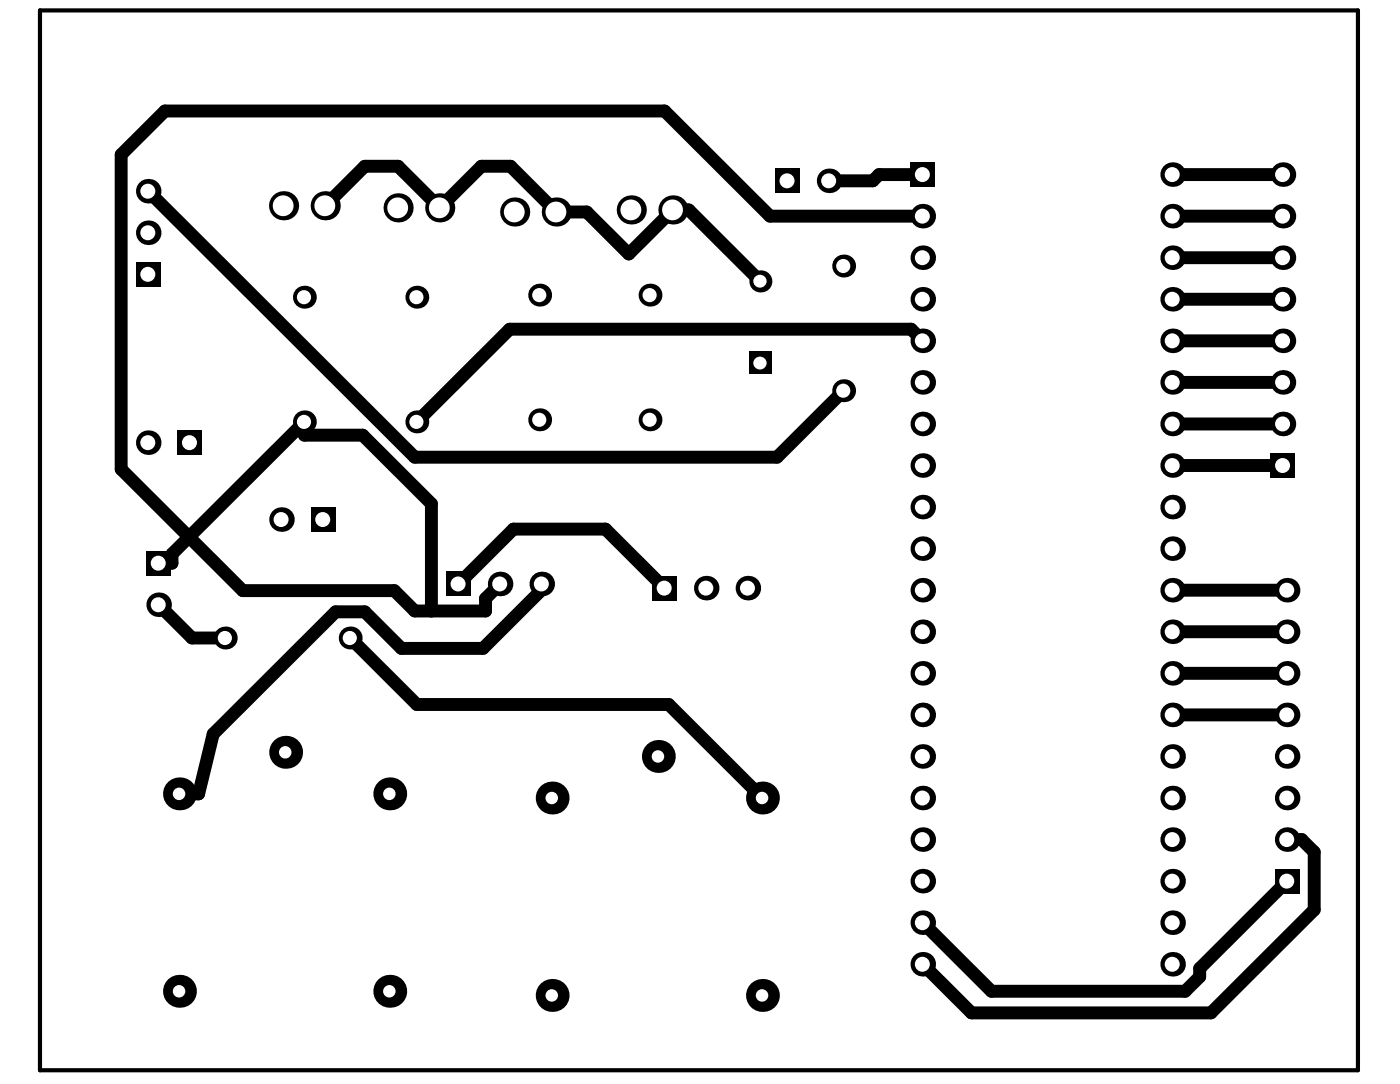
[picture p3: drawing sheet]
<svg xmlns="http://www.w3.org/2000/svg" width="279mm" height="216mm" viewBox="0 0 279 216" stroke-linecap="round" stroke-linejoin="round" font-family="sans-serif">
<path d="M8 2.1h262.7v211.1h-262.7z" fill="none" stroke="#000" stroke-width=".83"/>
<g fill="none" stroke="#000" stroke-width="2.6">
<path d="M29.5 38.1l53.2 53h72.2l13.3-13.3M183.9 34.8h-8.7l-1.2 1.2h-8.7M233.7 34.8h22M64.8 41l7.9-7.9h6.6l8.3 8.3 8.3-8.3h5.9l9.1 9.1h6l8.4 8.4 8.8-8.8h3.2l14.3 14.2M183.9 43.1h-30.4l-21-21h-99.6l-8.7 8.7v62.7l24.2 24.1h30.2l4.1 4.1h14.1v-2.5l2.9-2.9M233.7 59.6h22M233.7 43.1h22M233.7 51.3h22M183.9 67.9l-2.3-2.3h-80l-18.5 18.4M233.7 67.9h22M233.7 76.2h22M233.7 92.7h22"/>
<path d="M233.7 84.4h22M31.6 112.2h2.7v-1.9l26.4-26.3v2.7h11.6l13.7 13.6v21.4M91.4 116.3l10.9-10.9h18.4l11.8 11.7M108 116.3v1.2l-11.7 11.6h-16.3l-7.3-7.2h-5.8l-24.4 24.3-2.9 11.9h-3.8M233.7 117.6h22.9M31.6 120.4l6.7 6.7h6.6M69.8 127.1l13.3 13.2h50.2l18.7 18.6M233.7 134.1h22.9M233.7 125.8h22.9M233.7 142.4h22.9M256.6 175.5l-17.5 17.4v1.6l-2.9 2.9h-38.6l-13.7-13.6M256.6 167.2h2.9l2.4 2.5v11.5l-20.5 20.5h-47.8l-9.7-9.6"/>
</g>
<circle cx="60.7" cy="84" r="2.28" fill="#000"/>
<circle cx="60.6" cy="84" r="1.41" fill="#fff"/>
<circle cx="60.7" cy="59.2" r="2.28" fill="#000"/>
<circle cx="60.6" cy="59.2" r="1.41" fill="#fff"/>
<circle cx="108" cy="116.3" r="2.45" fill="#000"/>
<circle cx="107.9" cy="116.3" r="1.49" fill="#fff"/>
<circle cx="107.6" cy="83.6" r="2.28" fill="#000"/>
<circle cx="107.5" cy="83.6" r="1.41" fill="#fff"/>
<circle cx="107.6" cy="58.8" r="2.28" fill="#000"/>
<circle cx="107.5" cy="58.8" r="1.41" fill="#fff"/>
<circle cx="140.8" cy="117.1" r="2.45" fill="#000"/>
<circle cx="140.7" cy="117.1" r="1.49" fill="#fff"/>
<circle cx="233.7" cy="192.1" r="2.45" fill="#000"/>
<circle cx="233.6" cy="192.1" r="1.49" fill="#fff"/>
<circle cx="233.7" cy="183.8" r="2.45" fill="#000"/>
<circle cx="233.6" cy="183.8" r="1.49" fill="#fff"/>
<circle cx="233.7" cy="167.2" r="2.45" fill="#000"/>
<circle cx="233.6" cy="167.2" r="1.49" fill="#fff"/>
<circle cx="233.7" cy="158.9" r="2.45" fill="#000"/>
<circle cx="233.6" cy="158.9" r="1.49" fill="#fff"/>
<circle cx="233.7" cy="150.7" r="2.45" fill="#000"/>
<circle cx="233.6" cy="150.7" r="1.49" fill="#fff"/>
<circle cx="233.7" cy="142.4" r="2.45" fill="#000"/>
<circle cx="233.6" cy="142.4" r="1.49" fill="#fff"/>
<circle cx="233.7" cy="134.1" r="2.45" fill="#000"/>
<circle cx="233.6" cy="134.1" r="1.49" fill="#fff"/>
<circle cx="233.7" cy="125.8" r="2.45" fill="#000"/>
<circle cx="233.6" cy="125.8" r="1.49" fill="#fff"/>
<circle cx="233.7" cy="109.3" r="2.45" fill="#000"/>
<circle cx="233.6" cy="109.3" r="1.49" fill="#fff"/>
<circle cx="233.7" cy="101" r="2.45" fill="#000"/>
<circle cx="233.6" cy="101" r="1.49" fill="#fff"/>
<circle cx="233.7" cy="84.4" r="2.45" fill="#000"/>
<circle cx="233.6" cy="84.4" r="1.49" fill="#fff"/>
<circle cx="233.7" cy="76.2" r="2.45" fill="#000"/>
<circle cx="233.6" cy="76.2" r="1.49" fill="#fff"/>
<circle cx="233.7" cy="59.6" r="2.45" fill="#000"/>
<circle cx="233.6" cy="59.6" r="1.49" fill="#fff"/>
<circle cx="233.7" cy="51.3" r="2.45" fill="#000"/>
<circle cx="233.6" cy="51.3" r="1.49" fill="#fff"/>
<circle cx="233.7" cy="34.8" r="2.45" fill="#000"/>
<circle cx="233.6" cy="34.8" r="1.49" fill="#fff"/>
<circle cx="87.6" cy="41.4" r="2.91" fill="#000"/>
<circle cx="87.6" cy="41.4" r="2.07" fill="#fff"/>
<circle cx="134.1" cy="41.8" r="2.91" fill="#000"/>
<circle cx="134" cy="41.8" r="2.07" fill="#fff"/>
<circle cx="233.7" cy="175.5" r="2.45" fill="#000"/>
<circle cx="233.6" cy="175.5" r="1.49" fill="#fff"/>
<circle cx="233.7" cy="117.6" r="2.45" fill="#000"/>
<circle cx="233.6" cy="117.6" r="1.49" fill="#fff"/>
<circle cx="233.7" cy="92.7" r="2.45" fill="#000"/>
<circle cx="233.6" cy="92.7" r="1.49" fill="#fff"/>
<circle cx="233.7" cy="67.9" r="2.45" fill="#000"/>
<circle cx="233.6" cy="67.9" r="1.49" fill="#fff"/>
<circle cx="233.7" cy="43.1" r="2.45" fill="#000"/>
<circle cx="233.6" cy="43" r="1.49" fill="#fff"/>
<circle cx="44.9" cy="127.1" r="2.28" fill="#000"/>
<circle cx="44.8" cy="127.1" r="1.41" fill="#fff"/>
<circle cx="31.6" cy="120.4" r="2.45" fill="#000"/>
<circle cx="31.5" cy="120.4" r="1.49" fill="#fff"/>
<circle cx="69.8" cy="127.1" r="2.28" fill="#000"/>
<circle cx="69.7" cy="127.1" r="1.41" fill="#fff"/>
<circle cx="35.8" cy="158.1" r="3.3" fill="#000"/>
<circle cx="35.7" cy="158.1" r="1.24" fill="#fff"/>
<path d="M29.1 109.7h5v5h-5z" fill-rule="evenodd" fill="#000"/>
<circle cx="31.5" cy="112.2" r="1.49" fill="#fff"/>
<path d="M35.4 85.7h4.9v4.9h-4.9z" fill-rule="evenodd" fill="#000"/>
<circle cx="37.8" cy="88.2" r="1.49" fill="#fff"/>
<circle cx="29.5" cy="88.2" r="2.45" fill="#000"/>
<circle cx="29.5" cy="88.2" r="1.49" fill="#fff"/>
<path d="M27.1 52.2h4.9v4.9h-4.9z" fill-rule="evenodd" fill="#000"/>
<circle cx="29.5" cy="54.6" r="1.49" fill="#fff"/>
<circle cx="29.5" cy="46.4" r="2.45" fill="#000"/>
<circle cx="29.5" cy="46.4" r="1.49" fill="#fff"/>
<circle cx="56.1" cy="103.5" r="2.45" fill="#000"/>
<circle cx="56" cy="103.5" r="1.49" fill="#fff"/>
<path d="M61.9 101h5v5h-5z" fill-rule="evenodd" fill="#000"/>
<circle cx="64.3" cy="103.5" r="1.49" fill="#fff"/>
<path d="M88.9 113.8h5v5h-5z" fill-rule="evenodd" fill="#000"/>
<circle cx="91.3" cy="116.3" r="1.49" fill="#fff"/>
<circle cx="83.1" cy="84" r="2.28" fill="#000"/>
<circle cx="83" cy="84" r="1.41" fill="#fff"/>
<circle cx="83.1" cy="59.2" r="2.28" fill="#000"/>
<circle cx="83" cy="59.2" r="1.41" fill="#fff"/>
<circle cx="110.1" cy="158.9" r="3.3" fill="#000"/>
<circle cx="110" cy="158.9" r="1.24" fill="#fff"/>
<circle cx="131.2" cy="150.7" r="3.3" fill="#000"/>
<circle cx="131.1" cy="150.7" r="1.24" fill="#fff"/>
<circle cx="149.1" cy="117.1" r="2.45" fill="#000"/>
<circle cx="149" cy="117.1" r="1.49" fill="#fff"/>
<path d="M130 114.7h5v4.9h-5z" fill-rule="evenodd" fill="#000"/>
<circle cx="132.4" cy="117.1" r="1.49" fill="#fff"/>
<circle cx="168.2" cy="77.8" r="2.28" fill="#000"/>
<circle cx="168.1" cy="77.8" r="1.41" fill="#fff"/>
<circle cx="168.2" cy="53" r="2.28" fill="#000"/>
<circle cx="168.1" cy="53" r="1.41" fill="#fff"/>
<circle cx="165.3" cy="36" r="2.45" fill="#000"/>
<circle cx="165.2" cy="36" r="1.49" fill="#fff"/>
<path d="M154.5 33.5h4.9v5h-4.9z" fill-rule="evenodd" fill="#000"/>
<circle cx="156.9" cy="36" r="1.49" fill="#fff"/>
<circle cx="183.9" cy="192.1" r="2.45" fill="#000"/>
<circle cx="183.8" cy="192.1" r="1.49" fill="#fff"/>
<circle cx="183.9" cy="183.8" r="2.45" fill="#000"/>
<circle cx="183.8" cy="183.8" r="1.49" fill="#fff"/>
<circle cx="183.9" cy="167.2" r="2.45" fill="#000"/>
<circle cx="183.8" cy="167.2" r="1.49" fill="#fff"/>
<circle cx="183.9" cy="158.9" r="2.45" fill="#000"/>
<circle cx="183.8" cy="158.9" r="1.49" fill="#fff"/>
<circle cx="183.9" cy="150.7" r="2.45" fill="#000"/>
<circle cx="183.8" cy="150.7" r="1.49" fill="#fff"/>
<circle cx="183.9" cy="142.4" r="2.45" fill="#000"/>
<circle cx="183.8" cy="142.4" r="1.49" fill="#fff"/>
<circle cx="183.9" cy="134.1" r="2.45" fill="#000"/>
<circle cx="183.8" cy="134.1" r="1.49" fill="#fff"/>
<circle cx="183.9" cy="125.8" r="2.45" fill="#000"/>
<circle cx="183.8" cy="125.8" r="1.49" fill="#fff"/>
<circle cx="183.9" cy="109.3" r="2.45" fill="#000"/>
<circle cx="183.8" cy="109.3" r="1.49" fill="#fff"/>
<circle cx="183.9" cy="101" r="2.45" fill="#000"/>
<circle cx="183.8" cy="101" r="1.49" fill="#fff"/>
<circle cx="183.9" cy="84.4" r="2.45" fill="#000"/>
<circle cx="183.8" cy="84.4" r="1.49" fill="#fff"/>
<circle cx="183.9" cy="76.2" r="2.45" fill="#000"/>
<circle cx="183.8" cy="76.2" r="1.49" fill="#fff"/>
<circle cx="183.9" cy="59.6" r="2.45" fill="#000"/>
<circle cx="183.8" cy="59.6" r="1.49" fill="#fff"/>
<circle cx="183.9" cy="51.3" r="2.45" fill="#000"/>
<circle cx="183.8" cy="51.3" r="1.49" fill="#fff"/>
<path d="M181.4 32.3h5v5h-5z" fill-rule="evenodd" fill="#000"/>
<circle cx="183.8" cy="34.8" r="1.49" fill="#fff"/>
<circle cx="256.6" cy="167.2" r="2.45" fill="#000"/>
<circle cx="256.5" cy="167.2" r="1.49" fill="#fff"/>
<circle cx="256.6" cy="158.9" r="2.45" fill="#000"/>
<circle cx="256.5" cy="158.9" r="1.49" fill="#fff"/>
<circle cx="256.6" cy="150.7" r="2.45" fill="#000"/>
<circle cx="256.5" cy="150.7" r="1.49" fill="#fff"/>
<circle cx="256.6" cy="142.4" r="2.45" fill="#000"/>
<circle cx="256.5" cy="142.4" r="1.49" fill="#fff"/>
<circle cx="256.6" cy="134.1" r="2.45" fill="#000"/>
<circle cx="256.5" cy="134.1" r="1.49" fill="#fff"/>
<circle cx="256.6" cy="125.8" r="2.45" fill="#000"/>
<circle cx="256.5" cy="125.8" r="1.49" fill="#fff"/>
<circle cx="255.7" cy="84.4" r="2.45" fill="#000"/>
<circle cx="255.6" cy="84.4" r="1.49" fill="#fff"/>
<circle cx="255.7" cy="76.2" r="2.45" fill="#000"/>
<circle cx="255.6" cy="76.2" r="1.49" fill="#fff"/>
<circle cx="255.7" cy="59.6" r="2.45" fill="#000"/>
<circle cx="255.6" cy="59.6" r="1.49" fill="#fff"/>
<circle cx="255.7" cy="51.3" r="2.45" fill="#000"/>
<circle cx="255.6" cy="51.3" r="1.49" fill="#fff"/>
<circle cx="255.7" cy="34.8" r="2.45" fill="#000"/>
<circle cx="255.6" cy="34.8" r="1.49" fill="#fff"/>
<circle cx="35.8" cy="197.4" r="3.3" fill="#000"/>
<circle cx="35.7" cy="197.4" r="1.24" fill="#fff"/>
<circle cx="29.5" cy="38.1" r="2.45" fill="#000"/>
<circle cx="29.5" cy="38.1" r="1.49" fill="#fff"/>
<circle cx="56.9" cy="149.8" r="3.3" fill="#000"/>
<circle cx="56.9" cy="149.8" r="1.24" fill="#fff"/>
<circle cx="64.8" cy="41" r="2.91" fill="#000"/>
<circle cx="64.7" cy="41" r="2.07" fill="#fff"/>
<circle cx="56.5" cy="41" r="2.91" fill="#000"/>
<circle cx="56.4" cy="41" r="2.07" fill="#fff"/>
<circle cx="79.3" cy="41.4" r="2.91" fill="#000"/>
<circle cx="79.3" cy="41.4" r="2.07" fill="#fff"/>
<circle cx="110.1" cy="198.3" r="3.3" fill="#000"/>
<circle cx="110" cy="198.3" r="1.24" fill="#fff"/>
<circle cx="110.9" cy="42.2" r="2.91" fill="#000"/>
<circle cx="110.8" cy="42.2" r="2.07" fill="#fff"/>
<circle cx="183.9" cy="175.5" r="2.45" fill="#000"/>
<circle cx="183.8" cy="175.5" r="1.49" fill="#fff"/>
<circle cx="183.9" cy="117.6" r="2.45" fill="#000"/>
<circle cx="183.8" cy="117.6" r="1.49" fill="#fff"/>
<circle cx="183.9" cy="92.7" r="2.45" fill="#000"/>
<circle cx="183.8" cy="92.7" r="1.49" fill="#fff"/>
<circle cx="183.9" cy="67.9" r="2.45" fill="#000"/>
<circle cx="183.8" cy="67.9" r="1.49" fill="#fff"/>
<circle cx="183.9" cy="43.1" r="2.45" fill="#000"/>
<circle cx="183.8" cy="43" r="1.49" fill="#fff"/>
<path d="M254.1 173h4.9v5h-4.9z" fill-rule="evenodd" fill="#000"/>
<circle cx="256.5" cy="175.5" r="1.49" fill="#fff"/>
<circle cx="256.6" cy="117.6" r="2.45" fill="#000"/>
<circle cx="256.5" cy="117.6" r="1.49" fill="#fff"/>
<path d="M253.2 90.2h5v5h-5z" fill-rule="evenodd" fill="#000"/>
<circle cx="255.6" cy="92.7" r="1.49" fill="#fff"/>
<circle cx="255.7" cy="67.9" r="2.45" fill="#000"/>
<circle cx="255.6" cy="67.9" r="1.49" fill="#fff"/>
<circle cx="255.7" cy="43.1" r="2.45" fill="#000"/>
<circle cx="255.6" cy="43" r="1.49" fill="#fff"/>
<circle cx="77.7" cy="158.1" r="3.3" fill="#000"/>
<circle cx="77.6" cy="158.1" r="1.24" fill="#fff"/>
<circle cx="152" cy="158.9" r="3.3" fill="#000"/>
<circle cx="151.9" cy="158.9" r="1.24" fill="#fff"/>
<circle cx="99.7" cy="116.3" r="2.45" fill="#000"/>
<circle cx="99.6" cy="116.3" r="1.49" fill="#fff"/>
<circle cx="129.6" cy="83.6" r="2.28" fill="#000"/>
<circle cx="129.5" cy="83.6" r="1.41" fill="#fff"/>
<path d="M149.4 70h4.4v4.5h-4.4z" fill-rule="evenodd" fill="#000"/>
<circle cx="151.5" cy="72.3" r="1.31" fill="#fff"/>
<circle cx="129.6" cy="58.8" r="2.28" fill="#000"/>
<circle cx="129.5" cy="58.8" r="1.41" fill="#fff"/>
<circle cx="151.6" cy="56" r="2.2" fill="#000"/>
<circle cx="151.5" cy="56" r="1.31" fill="#fff"/>
<circle cx="77.7" cy="197.4" r="3.3" fill="#000"/>
<circle cx="77.6" cy="197.4" r="1.24" fill="#fff"/>
<circle cx="152" cy="198.3" r="3.3" fill="#000"/>
<circle cx="151.9" cy="198.3" r="1.24" fill="#fff"/>
<circle cx="125.8" cy="41.8" r="2.91" fill="#000"/>
<circle cx="125.7" cy="41.8" r="2.07" fill="#fff"/>
<circle cx="102.6" cy="42.2" r="2.91" fill="#000"/>
<circle cx="102.5" cy="42.2" r="2.07" fill="#fff"/>
</svg>
